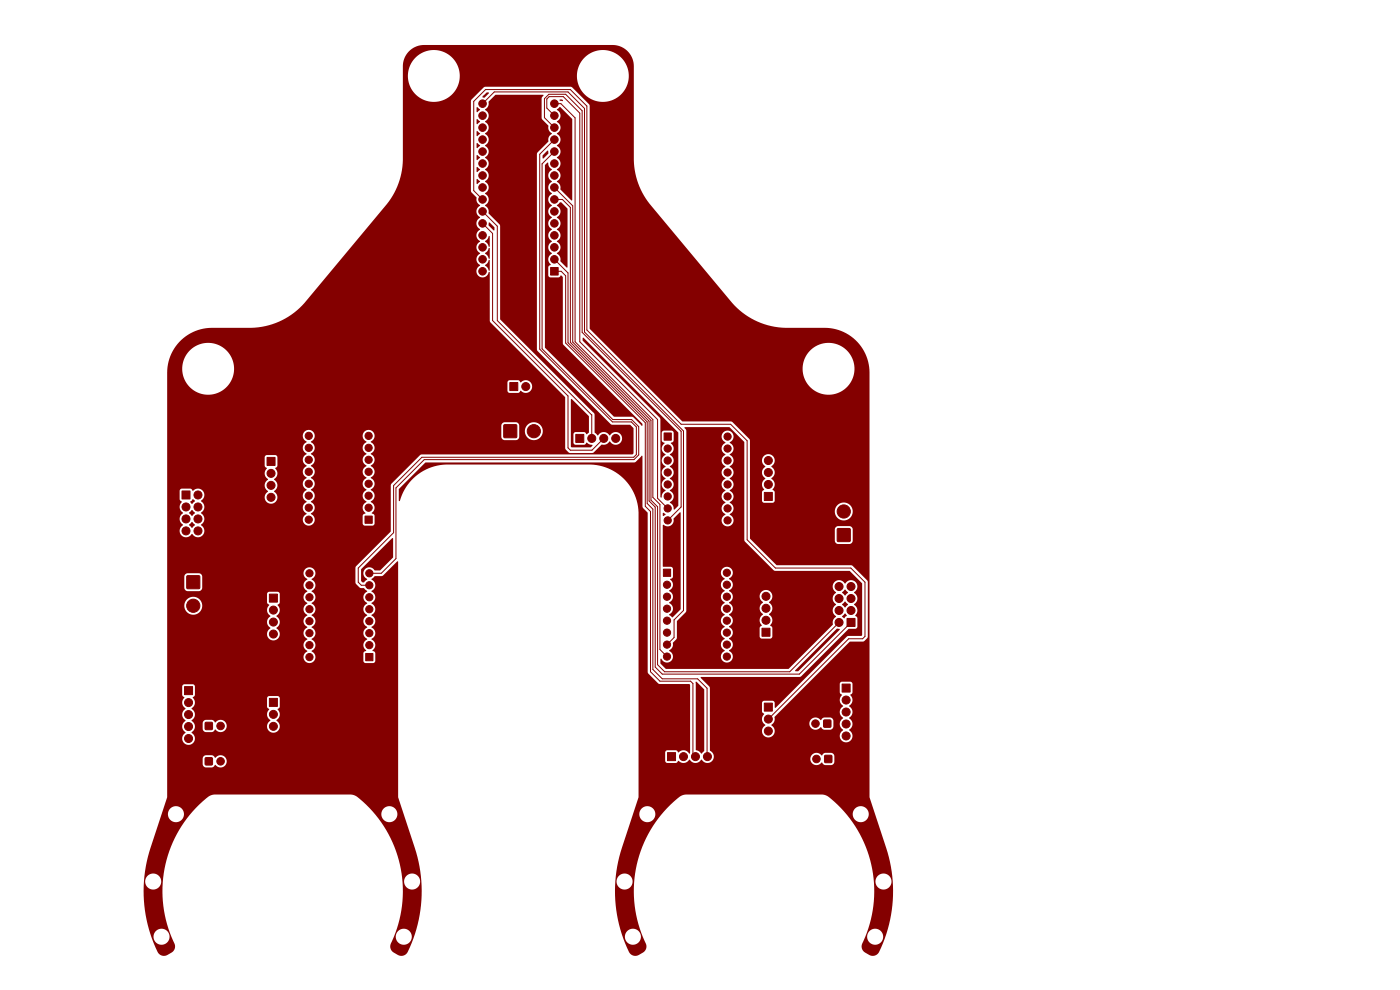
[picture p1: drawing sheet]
<svg xmlns="http://www.w3.org/2000/svg" width="297mm" height="210mm" viewBox="0 0 297 210" stroke-linecap="round" stroke-linejoin="round" font-family="sans-serif">
<g fill="#840000" stroke="#840000" stroke-width=".21">
<path d="M141.6 159.7h1.7v1.7h-1.7z"/>
<path d="M179.7 131.2h1.7v1.7h-1.7z"/>
<path d="M43.6 153.3h1.4v1.4h-1.4z"/>
<path d="M57.1 126h1.7v1.7h-1.7z"/>
<path d="M39.7 122.2h2.6v2.6h-2.6z"/>
<path d="M122.1 92.2h1.8v1.7h-1.8z"/>
<path d="M175 160.3h1.4v1.4h-1.4z"/>
<path d="M77.4 109.5h1.6v1.5h-1.6z"/>
<path d="M108.1 81.2h1.7v1.7h-1.7z"/>
<path d="M106.9 90.1h2.7v2.7h-2.7z"/>
<path d="M56.7 97h1.7v1.7h-1.7z"/>
<path d="M77.6 138.6h1.5v1.6h-1.5z"/>
<path d="M174.8 152.8h1.4v1.4h-1.4z"/>
<path d="M57.1 148.2h1.7v1.7h-1.7z"/>
<path d="M178.7 145.1h1.6v1.7h-1.6z"/>
<path d="M177.7 112.2h2.6v2.6h-2.6z"/>
<path d="M140.7 120.7h1.6v1.6h-1.6z"/>
<path d="M162.1 104.5h1.7v1.7h-1.7z"/>
<path d="M161.6 133.3h1.7v1.7h-1.7z"/>
<path d="M38.6 104.2h1.7v1.7h-1.7z"/>
<path d="M116.8 56.8h1.6v1.6h-1.6z"/>
<path d="M162.1 149.2h1.7v1.7h-1.7z"/>
<path d="M140.9 91.8h1.5v1.6h-1.5z"/>
<path d="M43.6 160.8h1.4v1.4h-1.4z"/>
<path d="M39.1 145.7h1.7v1.7h-1.7z"/>
<circle cx="145" cy="160.5" r=".85"/>
<circle cx="147.5" cy="160.5" r=".85"/>
<circle cx="150.1" cy="160.5" r=".85"/>
<circle cx="178" cy="132" r=".85"/>
<circle cx="180.5" cy="129.5" r=".85"/>
<circle cx="178" cy="129.5" r=".85"/>
<circle cx="180.5" cy="127" r=".85"/>
<circle cx="178" cy="127" r=".85"/>
<circle cx="180.5" cy="124.4" r=".85"/>
<circle cx="178" cy="124.4" r=".85"/>
<circle cx="46.8" cy="154" r=".8"/>
<circle cx="58" cy="129.4" r=".85"/>
<circle cx="58" cy="132" r=".85"/>
<circle cx="58" cy="134.5" r=".85"/>
<circle cx="41" cy="128.5" r="1.4"/>
<circle cx="125.5" cy="93" r=".85"/>
<circle cx="128.1" cy="93" r=".85"/>
<circle cx="130.6" cy="93" r=".85"/>
<circle cx="173.2" cy="161" r=".8"/>
<circle cx="78.2" cy="107.7" r=".77"/>
<circle cx="78.2" cy="105.2" r=".77"/>
<circle cx="78.2" cy="102.6" r=".77"/>
<circle cx="78.2" cy="100.1" r=".77"/>
<circle cx="78.2" cy="97.5" r=".77"/>
<circle cx="78.2" cy="95" r=".77"/>
<circle cx="78.2" cy="92.5" r=".77"/>
<circle cx="65.5" cy="92.5" r=".77"/>
<circle cx="65.5" cy="95" r=".77"/>
<circle cx="65.5" cy="97.5" r=".77"/>
<circle cx="65.5" cy="100.1" r=".77"/>
<circle cx="65.5" cy="102.6" r=".77"/>
<circle cx="65.5" cy="105.2" r=".77"/>
<circle cx="65.5" cy="107.7" r=".77"/>
<circle cx="65.5" cy="110.2" r=".77"/>
<circle cx="111.5" cy="82" r=".85"/>
<circle cx="113.2" cy="91.5" r="1.4"/>
<circle cx="57.5" cy="100.4" r=".85"/>
<circle cx="57.5" cy="103" r=".85"/>
<circle cx="57.5" cy="105.5" r=".85"/>
<circle cx="78.3" cy="136.8" r=".76"/>
<circle cx="78.3" cy="134.3" r=".76"/>
<circle cx="78.3" cy="131.8" r=".76"/>
<circle cx="78.3" cy="129.2" r=".76"/>
<circle cx="78.3" cy="126.7" r=".76"/>
<circle cx="78.3" cy="124.1" r=".76"/>
<circle cx="78.3" cy="121.6" r=".76"/>
<circle cx="65.6" cy="121.6" r=".76"/>
<circle cx="65.6" cy="124.1" r=".76"/>
<circle cx="65.6" cy="126.7" r=".76"/>
<circle cx="65.6" cy="129.2" r=".76"/>
<circle cx="65.6" cy="131.8" r=".76"/>
<circle cx="65.6" cy="134.3" r=".76"/>
<circle cx="65.6" cy="136.8" r=".76"/>
<circle cx="65.6" cy="139.4" r=".76"/>
<circle cx="173" cy="153.5" r=".8"/>
<circle cx="58" cy="151.5" r=".85"/>
<circle cx="58" cy="154.1" r=".85"/>
<circle cx="179.5" cy="148.5" r=".85"/>
<circle cx="179.5" cy="151" r=".85"/>
<circle cx="179.5" cy="153.6" r=".85"/>
<circle cx="179.5" cy="156.1" r=".85"/>
<circle cx="179" cy="108.5" r="1.4"/>
<circle cx="141.5" cy="124" r=".76"/>
<circle cx="141.5" cy="126.6" r=".76"/>
<circle cx="141.5" cy="129.1" r=".76"/>
<circle cx="141.5" cy="131.7" r=".76"/>
<circle cx="141.5" cy="134.2" r=".76"/>
<circle cx="141.5" cy="136.7" r=".76"/>
<circle cx="141.5" cy="139.3" r=".76"/>
<circle cx="154.2" cy="139.3" r=".76"/>
<circle cx="154.2" cy="136.7" r=".76"/>
<circle cx="154.2" cy="134.2" r=".76"/>
<circle cx="154.2" cy="131.7" r=".76"/>
<circle cx="154.2" cy="129.1" r=".76"/>
<circle cx="154.2" cy="126.6" r=".76"/>
<circle cx="154.2" cy="124" r=".76"/>
<circle cx="154.2" cy="121.5" r=".76"/>
<circle cx="163" cy="102.8" r=".85"/>
<circle cx="163" cy="100.2" r=".85"/>
<circle cx="163" cy="97.7" r=".85"/>
<circle cx="162.5" cy="131.6" r=".85"/>
<circle cx="162.5" cy="129" r=".85"/>
<circle cx="162.5" cy="126.5" r=".85"/>
<circle cx="42" cy="105" r=".85"/>
<circle cx="39.5" cy="107.5" r=".85"/>
<circle cx="42" cy="107.5" r=".85"/>
<circle cx="39.5" cy="110.1" r=".85"/>
<circle cx="42" cy="110.1" r=".85"/>
<circle cx="39.5" cy="112.6" r=".85"/>
<circle cx="42" cy="112.6" r=".85"/>
<circle cx="117.6" cy="55" r=".8"/>
<circle cx="117.6" cy="52.5" r=".8"/>
<circle cx="117.6" cy="49.9" r=".8"/>
<circle cx="117.6" cy="47.4" r=".8"/>
<circle cx="117.6" cy="44.8" r=".8"/>
<circle cx="117.6" cy="42.3" r=".8"/>
<circle cx="117.6" cy="39.8" r=".8"/>
<circle cx="117.6" cy="37.2" r=".8"/>
<circle cx="117.6" cy="34.7" r=".8"/>
<circle cx="117.6" cy="32.1" r=".8"/>
<circle cx="117.6" cy="29.6" r=".8"/>
<circle cx="117.6" cy="27.1" r=".8"/>
<circle cx="117.6" cy="24.5" r=".8"/>
<circle cx="117.6" cy="22" r=".8"/>
<circle cx="102.4" cy="22" r=".8"/>
<circle cx="102.4" cy="24.5" r=".8"/>
<circle cx="102.4" cy="27.1" r=".8"/>
<circle cx="102.4" cy="29.6" r=".8"/>
<circle cx="102.4" cy="32.1" r=".8"/>
<circle cx="102.4" cy="34.7" r=".8"/>
<circle cx="102.4" cy="37.2" r=".8"/>
<circle cx="102.4" cy="39.8" r=".8"/>
<circle cx="102.4" cy="42.3" r=".8"/>
<circle cx="102.4" cy="44.8" r=".8"/>
<circle cx="102.4" cy="47.4" r=".8"/>
<circle cx="102.4" cy="49.9" r=".8"/>
<circle cx="102.4" cy="52.5" r=".8"/>
<circle cx="102.4" cy="55" r=".8"/>
<circle cx="102.4" cy="57.5" r=".8"/>
<circle cx="163" cy="152.5" r=".85"/>
<circle cx="163" cy="155.1" r=".85"/>
<circle cx="141.6" cy="95.1" r=".77"/>
<circle cx="141.6" cy="97.7" r=".77"/>
<circle cx="141.6" cy="100.2" r=".77"/>
<circle cx="141.6" cy="102.8" r=".77"/>
<circle cx="141.6" cy="105.3" r=".77"/>
<circle cx="141.6" cy="107.8" r=".77"/>
<circle cx="141.6" cy="110.4" r=".77"/>
<circle cx="154.3" cy="110.4" r=".77"/>
<circle cx="154.3" cy="107.8" r=".77"/>
<circle cx="154.3" cy="105.3" r=".77"/>
<circle cx="154.3" cy="102.8" r=".77"/>
<circle cx="154.3" cy="100.2" r=".77"/>
<circle cx="154.3" cy="97.7" r=".77"/>
<circle cx="154.3" cy="95.1" r=".77"/>
<circle cx="154.3" cy="92.6" r=".77"/>
<circle cx="46.8" cy="161.5" r=".8"/>
<circle cx="40" cy="149" r=".85"/>
<circle cx="40" cy="151.6" r=".85"/>
<circle cx="40" cy="154.1" r=".85"/>
<circle cx="40" cy="156.7" r=".85"/>
</g>
<g fill="none" stroke="#840000" stroke-width=".21">
<path d="M102.4 22l2.5-2.5h15.6l3.5 3.5v47.4l21 21v38.1l-2 2v3.7l-1.5 1.5M117.6 39.8l3.9 3.9v28.9l16.6 16.6v16.9l1.4 1.4v33.5l1.5 1.5h26.5l10.5-10.5M117.6 24.5l-1.6-1.6v-1.9l.5-.5h3l3.5 3.5v48.5l16.5 16.5v16.7l2.1 2.2M117.6 22h1.4l3 3v47.5l16.5 16.5v16.5l1.5 1.5v30.8l1.5 1.5M117.6 27.1l-2.1-2.1v-4.1l.9-.9h3.6l3.5 3.5v47l21 21v16l-2.9 2.9M117.6 32.2l-2.6 2.6v39.2l15 15h4l1.5 1.5v6l-1 1h-44.5l-6 6v15l-3.1 3.1h-2.6M117.6 29.6l-3.1 3.1v41.4l15.4 15.4h4l1.1 1.1v5.8l-.6 .6h-44.9l-6 6v10l-7.5 7.5v3l.7 .7h1.6M102.4 44.9l3.1 3.1v20l20 20v5M102.4 42.3l-1.9-1.9v-18.9l2.5-2.5h18l3.5 3.5v47.5l20 20h10.5l3.5 3.5v21l6 6h16l3 3v11.5l-.5 .5h-3l-17 17M102.4 47.4l2.1 2.1v18.5l16 16v11l.5 .5h4.6l2.5-2.5M117.6 55l2.9 2.9v14.8l16.8 16.8v17.3l1.2 1.2v34l2 2h7.5l2 2 .1 14.5M117.6 57.6h1.4l1 .9v14.3l16.9 16.9v17.7l1.1 1.1v34l2 2h6.5l.5 .5v15l.5 .5"/>
<path d="M117.6 42.3h1.7l1.7 1.7v28.6l16.7 16.7v17l1.3 1.3v33.9l1.5 1.5h29.1l10.9-11"/>
</g>
<g fill="#840000">
<path d="M102.7 20.2l.6-.6 .4 .1-.9 1h-.4v-.2z"/>
<path d="M118.7 21.2l.6-.1 .1 .3h-.6z"/>
<path d="M101.1 22.8l.2-.1 .5 .6-.5 .5-.2-.1z"/>
<path d="M101.1 25.3h.2l.5 .5-.5 .5h-.2z"/>
<path d="M101.1 27.8h.2l.5 .5-.5 .6-.2-.1z"/>
<path d="M101.1 30.4h.2l.5 .5-.5 .5-.2-.1z"/>
<path d="M115.1 32.9l1-.9h.2v.6l-1 1-.2-.1z"/>
<path d="M101.1 32.9h.2l.5 .5-.5 .6-.2-.1z"/>
<path d="M101.1 35.5l.2-.1 .5 .6-.5 .5-.2-.1z"/>
<path d="M101.1 38h.2l.5 .5-.5 .5h-.2z"/>
<path d="M118.2 23.2l.7-.5 2.5 2.6v17.2h-.2l-2.3-2.3a1.62 1.62 0 0 0-.8-1.7 1.42 1.42 0 0 0 .8-1.3 1.42 1.42 0 0 0-.8-1.2 1.42 1.42 0 0 0 .8-1.3 1.42 1.42 0 0 0-.8-1.3 1.42 1.42 0 0 0 .8-1.3 1.42 1.42 0 0 0-.8-1.2 1.42 1.42 0 0 0 .8-1.3 1.42 1.42 0 0 0-.8-1.3 1.42 1.42 0 0 0 .8-1.2 1.42 1.42 0 0 0-.8-1.3 1.42 1.42 0 0 0 .8-1.3 1.42 1.42 0 0 0-.8-1.2z"/>
<path d="M103.7 47.2h.2l1 1-.1 .7-1.1-1.1z"/>
<path d="M103.7 50.1l.2 .1v2l-.1 .2-.4-.8-.5-.4 .6-.6z"/>
<path d="M103.7 52.6l.2 .1v2.1l-.1 .1-.4-.7-.5-.5 .6-.5z"/>
<path d="M118.2 43.5l.6-.6h.3l1.3 1.4v12.4h-.2l-1.3-1.2a1.62 1.62 0 0 0-.8-1.8 1.42 1.42 0 0 0 .8-1.2 1.42 1.42 0 0 0-.8-1.3 1.42 1.42 0 0 0 .8-1.3 1.42 1.42 0 0 0-.8-1.2 1.42 1.42 0 0 0 .8-1.3 1.42 1.42 0 0 0-.8-1.3 1.42 1.42 0 0 0 .8-1.3 1.42 1.42 0 0 0-.8-1.2z"/>
<path d="M103.7 55.2h.2v2.1l-.1 .1-.4-.7-.5-.4 .6-.6z"/>
<path d="M115.6 35l.5-.5 .2 .1a1.6 1.6 0 0 0 .8 1.4 1.42 1.42 0 0 0-.8 1.2 1.42 1.42 0 0 0 .8 1.3 1.42 1.42 0 0 0-.8 1.3 1.42 1.42 0 0 0 .8 1.2 1.42 1.42 0 0 0-.8 1.3 1.42 1.42 0 0 0 .8 1.3 1.42 1.42 0 0 0-.8 1.3 1.42 1.42 0 0 0 .8 1.2 1.42 1.42 0 0 0-.8 1.3 1.42 1.42 0 0 0 .8 1.3 1.42 1.42 0 0 0-.8 1.2 1.42 1.42 0 0 0 .8 1.3 1.42 1.42 0 0 0-.8 1.3 1.42 1.42 0 0 0 .8 1.2 1.44 1.44 0 0 0-.3 2.5l-.5 .4v1.8l.2 .3 .3 .2 1.7-.1 .5-.4 .4 .4v14.2l16.9 16.9-.1 .4-2-1.9h-4l-14.6-14.7z"/>
<path d="M121.1 84.7h.2l3.6 3.6v3.5l-.4 .3-.5-.4h-2.1l-.3 .4 .1 2 .3 .2 1.9 .1 .6-.5 .5 .4 .7 .1-.4 .5h-4l-.2-.2z"/>
<path d="M123.6 71.7h.2l20.1 20.1v15.4l-.8 .9-.2-.2a1.48 1.48 0 0 0-.8-1.3 1.39 1.39 0 0 0 .8-1.3 1.39 1.39 0 0 0-.8-1.3 1.39 1.39 0 0 0 .8-1.2 1.39 1.39 0 0 0-.8-1.3 1.39 1.39 0 0 0 .8-1.3 1.39 1.39 0 0 0-.8-1.2 1.39 1.39 0 0 0 .8-1.3 1.39 1.39 0 0 0-.8-1.3 1.41 1.41 0 0 0 .2-2.4l.5-.3 .1-.3v-1.7l-.4-.4-1.7 .1-.4 .2v1.9l.1 .2 .5 .2a1.45 1.45 0 0 0 .2 2.5 1.39 1.39 0 0 0-.8 1.3 1.39 1.39 0 0 0 .8 1.3 1.39 1.39 0 0 0-.8 1.2 1.39 1.39 0 0 0 .8 1.3 1.39 1.39 0 0 0-.8 1.3 1.39 1.39 0 0 0 .8 1.2 1.87 1.87 0 0 0-.9 1.6l-.2-.2v-16.6l-16.5-16.5z"/>
<path d="M140.7 108.8l.5 .3-.4 .4-.2-.1z"/>
<path d="M83.2 114.2h.2v4.1l-2.7 2.7h-1.2a1.32 1.32 0 0 0-2.1-.2 1.32 1.32 0 0 0 .5 2.1l-.7 .6h-.3l-.3-.2v-2.6z"/>
<path d="M178.7 125.6l.6-.5 .6 .6-.6 .6z"/>
<path d="M179.2 127.6h.1l.6 .6-.6 .7-.7-.7z"/>
<path d="M140.6 111.4l.1-.1a1.36 1.36 0 0 0 1.6 .2 1.36 1.36 0 0 0 .6-1.5l1.3-1.3h.2v20.5l-1.7 1.8-.8-.6a1.39 1.39 0 0 0 .9-1.3 1.39 1.39 0 0 0-.9-1.3 1.39 1.39 0 0 0 .9-1.2 1.39 1.39 0 0 0-.9-1.3 1.41 1.41 0 0 0 .3-2.4l.4-.3 .2-.2-.1-1.9-.3-.3h-1.7l-.1-.1z"/>
<path d="M179.2 130.2h.2l.3 .4-.6 .6-.5-.4z"/>
<path d="M177.5 133.4h.5l.2 .1-8.8 8.9h-.7v-.2z"/>
<path d="M147.6 144.6h.2l1.6 1.7v13l-.6 .6-.6-.6-.6-.3z"/>
<path d="M86.8 10.9a4.5 4.5 0 0 1 3.2-1.4h40a4.5 4.5 0 0 1 4.5 4.5v19.7a15.4 15.4 0 0 0 3.5 9.8l17 20.4a15.5 15.5 0 0 0 12.1 5.6h7.9a9.5 9.5 0 0 1 9.5 9.5v90.1l3.5 10.7a29 29 0 0 1-1.8 22.5 1.5 1.5 0 0 1-1.9 .2l-.8-.4a1.5 1.5 0 0 1-.5-2l.6-1.5h.4a1.7 1.7 0 0 0 2.3 1.7 1.7 1.7 0 0 0 .4-2.9 1.7 1.7 0 0 0-2.7 1v.2h-.4a25.4 25.4 0 0 0 1.8-11.7h.3v.2a1.7 1.7 0 0 0 2.6 1.4 1.7 1.7 0 0 0 0-3 1.7 1.7 0 0 0-2.6 1.4h-.3l-.1-.6a25.5 25.5 0 0 0-5.8-13.7h1.4v.2a1.7 1.7 0 0 0 2.6 1.4 1.7 1.7 0 0 0 0-2.9 1.7 1.7 0 0 0-2.6 1.3h-1.4l-3.3-3.2-.7-.6-.8-.2-29.2-.1a2.76 2.76 0 0 0-1.8 .9 25.7 25.7 0 0 0-6.6 31.2 1.5 1.5 0 0 1-.8 1.5l-.8 .5a1.5 1.5 0 0 1-2.1-.7l-1.3-3.3h.5v.2a1.7 1.7 0 0 0 2.6 1.4 1.7 1.7 0 0 0 0-2.9 1.7 1.7 0 0 0-2.6 1.3h-.5l-.3-.6a29.4 29.4 0 0 1-1.3-11.1h.3v.2a1.7 1.7 0 0 0 2.6 1.4 1.7 1.7 0 0 0 0-3 1.7 1.7 0 0 0-2.6 1.4h-.3a29.9 29.9 0 0 1 1.4-7.1l2.4-7.2h1.3v.2a1.7 1.7 0 0 0 2.6 1.4 1.7 1.7 0 0 0 0-2.9 1.7 1.7 0 0 0-2.6 1.3h-1.3l1.2-3.6v-60a10.5 10.5 0 0 0-10.5-10.5h-30a10.5 10.5 0 0 0-10.2 7.7h-.2v-2.5l5.7-5.6h44.3l1.6-1.4 .1 10.8 1.1 1.3v33.8l.1 .3 2.3 2.2h6.4l.2 .2-.1 14.6a1.6 1.6 0 0 0-2-.6l-.4 .3-.5-.4-1.8-.1-.5 .4v2l.3 .3h2l.5-.4a1.49 1.49 0 0 0 2.4-.3 1.48 1.48 0 0 0 2.5 0 1.4 1.4 0 0 0 1.4 .7 1.4 1.4 0 0 0 1.2-.9h20.5v.2a1.36 1.36 0 0 0 1 1.2 1.36 1.36 0 0 0 1.5-.6l.6 .6 1.6-.1 .4-.5v-1.3l-.3-.5-.4-.2h-1.3l-.6 .6a1.36 1.36 0 0 0-1.5-.6 1.36 1.36 0 0 0-1 1.2l-20.5-.1a1.53 1.53 0 0 0-.8-1.6v-13.3l-.1-.3-1.8-1.8v-.2h21.1l10.2-10.2h1.4l.3-.2 .2-.3v-1.8l-.5-.4a1.58 1.58 0 0 0-.2-2.5 1.48 1.48 0 0 0 0-2.5 1.4 1.4 0 0 0 .3-2.2 1.4 1.4 0 0 0-2.2 .3 1.4 1.4 0 0 0-2.3-.3 1.4 1.4 0 0 0 .4 2.2 1.48 1.48 0 0 0 0 2.5 1.48 1.48 0 0 0 0 2.6l-.1 .1a1.53 1.53 0 0 0-.6 1.6l-9.4 9.4h-26l-1.2-1.2v-.9l.2-.1a1.3 1.3 0 0 0 2.1 .4 1.3 1.3 0 0 0-.5-2.1l.1-.1a1.4 1.4 0 0 0 .8-1.6l.8-1v-3.6l1.9-1.8 .1-.3v-8.2h7.3l.2 .8 .6 .6a1.35 1.35 0 0 0-.8 1.3 1.35 1.35 0 0 0 .9 1.2 1.39 1.39 0 0 0-.9 1.3 1.39 1.39 0 0 0 .9 1.3 1.39 1.39 0 0 0-.9 1.2 1.39 1.39 0 0 0 .9 1.3 1.39 1.39 0 0 0-.9 1.3 1.39 1.39 0 0 0 .9 1.2 1.39 1.39 0 0 0-.9 1.3 1.39 1.39 0 0 0 .9 1.3 1.39 1.39 0 0 0-.9 1.2 1.39 1.39 0 0 0 .9 1.3 1.27 1.27 0 0 0-.8 1.9 1.27 1.27 0 0 0 2 .3 1.27 1.27 0 0 0-.1-2l-.3-.2a1.39 1.39 0 0 0 .9-1.3 1.39 1.39 0 0 0-.9-1.2 1.39 1.39 0 0 0 .9-1.3 1.39 1.39 0 0 0-.9-1.3 1.39 1.39 0 0 0 .9-1.2 1.39 1.39 0 0 0-.9-1.3 1.39 1.39 0 0 0 .9-1.3 1.39 1.39 0 0 0-.9-1.3l.3-.1a1.26 1.26 0 0 0 .6-1.3h5.6l.2 .8 .6 .6a1.48 1.48 0 0 0 0 2.5 1.52 1.52 0 0 0-.3 2.4l-.4 .5v2l.3 .3h1.9l.4-.4 .1-1.9-.5-.5a1.49 1.49 0 0 0-.3-2.4 1.48 1.48 0 0 0 0-2.5 1.37 1.37 0 0 0 .2-2.4 1.37 1.37 0 0 0-2.2 1h-5.6l-.3-.6-.6-.5a1.39 1.39 0 0 0 .9-1.3 1.39 1.39 0 0 0-.9-1.2 1.29 1.29 0 0 0 .4-2.3 1.29 1.29 0 0 0-2.1 .9h-7.3v-28.9h7.5l.2 .8 .6 .7a1.35 1.35 0 0 0-.8 1.2 1.35 1.35 0 0 0 .8 1.2 1.39 1.39 0 0 0-.8 1.3 1.39 1.39 0 0 0 .8 1.3 1.39 1.39 0 0 0-.8 1.2 1.39 1.39 0 0 0 .8 1.3 1.39 1.39 0 0 0-.8 1.3 1.39 1.39 0 0 0 .8 1.2 1.39 1.39 0 0 0-.8 1.3 1.39 1.39 0 0 0 .8 1.3 1.39 1.39 0 0 0-.8 1.3 1.39 1.39 0 0 0 .8 1.2 1.31 1.31 0 0 0-.6 2 1.31 1.31 0 0 0 2.1 0 1.31 1.31 0 0 0-.6-2 1.39 1.39 0 0 0 .8-1.3 1.39 1.39 0 0 0-.8-1.2 1.39 1.39 0 0 0 .8-1.3 1.39 1.39 0 0 0-.8-1.3 1.39 1.39 0 0 0 .8-1.2 1.39 1.39 0 0 0-.8-1.3 1.39 1.39 0 0 0 .8-1.3 1.39 1.39 0 0 0-.8-1.2 1.39 1.39 0 0 0 .8-1.3 1.39 1.39 0 0 0-.8-1.3 1.39 1.39 0 0 0 .8-1.3 1.39 1.39 0 0 0-.8-1.2 1.29 1.29 0 0 0 .4-2.3 1.29 1.29 0 0 0-2.1 .9h-7.5v-1.1l-.4-.7 9.5-.1 3.2 3.2v20.8l.1 .3 6.3 6.2h15.9l2.7 2.7v11l-.2 .1h-2.7l-.3 .1-15.1 15.1-.2-.1-.1-1-.2-.3-2-.1-.3 .2-.2 .3 .1 1.9 .4 .5a1.49 1.49 0 0 0 .3 2.3 1.39 1.39 0 0 0-.5 2.1 1.39 1.39 0 0 0 2.2 0 1.39 1.39 0 0 0-.5-2.1l.4-.4h7.7a1.35 1.35 0 0 0 .9 1.3 1.35 1.35 0 0 0 1.6-.5l.6 .6 1.6-.1 .4-.5v-1.3l-.2-.4-.5-.3h-1.3l-.7 .5a1.31 1.31 0 0 0-1.4-.5 1.31 1.31 0 0 0-1 1.2h-7.7l.3-.5v-.8l7-7h6.8l.1 1.8 .4 .5a1.49 1.49 0 0 0 .3 2.4 1.48 1.48 0 0 0 0 2.5 1.48 1.48 0 0 0 0 2.6 1.39 1.39 0 0 0-.5 2.1 1.39 1.39 0 0 0 2.2 0 1.39 1.39 0 0 0-.5-2.2 1.48 1.48 0 0 0 0-2.5 1.48 1.48 0 0 0 0-2.5 1.52 1.52 0 0 0 .3-2.4l.5-.5-.1-1.9-.3-.4h-2l-.4 .5h-6.8l9-9h2.8l1-.9v-11.8l-.1-.3-3.1-3.1-.3-.1h-15.9l-5.6-5.7v-1.9h18v2.4l.3 .5 .4 .2 2.7-.1 .4-.5v-2.5l-.2-.4-.4-.3h-2.6l-.4 .3-.2 .4h-18v-3.9h18a1.9 1.9 0 0 0 2.7 1.8 1.9 1.9 0 0 0 .4-3.2 1.9 1.9 0 0 0-3.1 1.1v.3h-18v-10.8h2.5l.2 .8 .6 .6a1.48 1.48 0 0 0 0 2.5 1.52 1.52 0 0 0-.3 2.4l-.5 .5 .1 1.9 .4 .4h1.9l.3-.3v-2l-.4-.5a1.58 1.58 0 0 0-.3-2.4 1.48 1.48 0 0 0 0-2.5 1.37 1.37 0 0 0 .2-2.4 1.37 1.37 0 0 0-2.2 1h-2.5v-4.3l-3.7-3.8-.3-.1h-10.4l-11.3-11.4h36.9a5.5 5.5 0 0 0 7.9 5.2 5.5 5.5 0 0 0 .7-9.5 5.5 5.5 0 0 0-8.6 3.9v.4h-36.9l-8.3-8.2v-47.4l-.1-.3-3.8-3.7h-18.3l-.3 .1-2.6 2.6-.1 .3v19.1l1.2 1.4a1.62 1.62 0 0 0 .7 1.7 1.42 1.42 0 0 0-.7 1.3 1.42 1.42 0 0 0 .7 1.2 1.42 1.42 0 0 0-.7 1.3 1.42 1.42 0 0 0 .7 1.3 1.42 1.42 0 0 0-.7 1.2 1.42 1.42 0 0 0 .7 1.3 1.42 1.42 0 0 0-.7 1.3 1.42 1.42 0 0 0 .7 1.2 1.42 1.42 0 0 0-.7 1.3 1.42 1.42 0 0 0 .7 1.3 1.35 1.35 0 0 0-.2 2.3 1.35 1.35 0 0 0 2.1-.9l.2 .1v10.3l.1 .3 15.9 15.9v10.8l.1 .3 .9 .7h4.8l.2-.1 1.7-1.7a1.96 1.96 0 0 0 1.8-.6 1.38 1.38 0 0 0 2.1 .2 1.38 1.38 0 0 0-.1-2.1 1.38 1.38 0 0 0-2.1 .6 1.48 1.48 0 0 0-2.5 0l-.7-.7v-3.8l-.1-.3-19.9-19.9v-19.8l-.1-.3-2.4-2.4a1.51 1.51 0 0 0-.7-1.6 1.42 1.42 0 0 0 .8-1.3 1.42 1.42 0 0 0-.8-1.3 1.42 1.42 0 0 0 .8-1.2 1.42 1.42 0 0 0-.8-1.3 1.42 1.42 0 0 0 .8-1.3 1.42 1.42 0 0 0-.8-1.2 1.42 1.42 0 0 0 .8-1.3 1.42 1.42 0 0 0-.8-1.3 1.42 1.42 0 0 0 .8-1.3 1.42 1.42 0 0 0-.8-1.2 1.42 1.42 0 0 0 .8-1.3 1.42 1.42 0 0 0-.8-1.3 1.42 1.42 0 0 0 .8-1.2 1.42 1.42 0 0 0-.8-1.3 1.42 1.42 0 0 0 .8-1.3 1.42 1.42 0 0 0-.8-1.2 1.59 1.59 0 0 0 .8-1.8l1.4-1.4h10.2l-.4 .8v4.1l1.4 1.6a1.62 1.62 0 0 0 .8 1.7l-.1 .2a1.47 1.47 0 0 0-.7 1.6l-2.3 2.3-.1 .2v41.7l15.7 15.7 .3 .1h3.7l.8 .7v5.4l-.3 .2h-44.8l-6.4 6.4v10l-7.5 7.5v3.4l.9 .9 .9 .2 .7 .6a1.39 1.39 0 0 0-.8 1.3 1.39 1.39 0 0 0 .8 1.3 1.39 1.39 0 0 0-.8 1.2 1.39 1.39 0 0 0 .8 1.3 1.39 1.39 0 0 0-.8 1.3 1.39 1.39 0 0 0 .8 1.2 1.39 1.39 0 0 0-.8 1.3 1.39 1.39 0 0 0 .8 1.3 1.41 1.41 0 0 0-.2 2.4l-.5 .3-.1 .3v1.7l.4 .4 1.7-.1 .4-.2v-1.9l-.1-.2-.5-.2a1.44 1.44 0 0 0-.2-2.5 1.39 1.39 0 0 0 .8-1.3 1.39 1.39 0 0 0-.8-1.3 1.39 1.39 0 0 0 .8-1.2 1.39 1.39 0 0 0-.8-1.3 1.39 1.39 0 0 0 .8-1.3 1.39 1.39 0 0 0-.8-1.2 1.39 1.39 0 0 0 .8-1.3 1.39 1.39 0 0 0-.8-1.3 1.39 1.39 0 0 0 .8-1.3 1.39 1.39 0 0 0-.8-1.2l.7-.7 1.8-.1 3-3h.1l.1 50 3.5 10.7a29 29 0 0 1-1.8 22.5 1.5 1.5 0 0 1-1.8 .3l-.9-.5a1.5 1.5 0 0 1-.6-2l.7-1.5h.4a1.7 1.7 0 0 0 2.3 1.7 1.7 1.7 0 0 0 .4-2.9 1.7 1.7 0 0 0-2.7 1v.2h-.4a25.4 25.4 0 0 0 1.8-11.7h.3v.2a1.7 1.7 0 0 0 2.6 1.4 1.7 1.7 0 0 0 0-3 1.7 1.7 0 0 0-2.6 1.4h-.3l-.1-.6a25.5 25.5 0 0 0-5.8-13.7h1.4v.2a1.7 1.7 0 0 0 2.6 1.4 1.7 1.7 0 0 0 0-2.9 1.7 1.7 0 0 0-2.6 1.3h-1.4l-3.3-3.2-1-.7-.8-.2h-28.9l-1.1 .3a25.6 25.6 0 0 0-7.3 31.8 1.51 1.51 0 0 1-.8 1.5l-.7 .4a1.5 1.5 0 0 1-2.2-.6l-1.3-3.3h.5v.2a1.7 1.7 0 0 0 2.6 1.4 1.7 1.7 0 0 0 0-2.9 1.7 1.7 0 0 0-2.6 1.3h-.5l-.3-.6a29.4 29.4 0 0 1-1.3-11.1h.3v.2a1.7 1.7 0 0 0 2.6 1.4 1.7 1.7 0 0 0 0-3 1.7 1.7 0 0 0-2.6 1.4h-.3a29.5 29.5 0 0 1 1.4-7.1l2.4-7.2h1.3a1.7 1.7 0 0 0 2.4 1.7 1.7 1.7 0 0 0 .4-2.9 1.7 1.7 0 0 0-2.7 1l-.1 .2h-1.3l1.2-3.5v-8.2h7.5v1.3l.4 .5 1.6 .1 .6-.6a1.34 1.34 0 0 0 2.1 .3 1.34 1.34 0 0 0-.1-2 1.34 1.34 0 0 0-2 .3l-.6-.6h-1.3l-.4 .2-.3 .5h-7.5v-15.3h3.1l.1 1.9 .4 .5a1.49 1.49 0 0 0 .3 2.3 1.48 1.48 0 0 0 0 2.6 1.48 1.48 0 0 0 0 2.5 1.39 1.39 0 0 0-.5 2.1 1.39 1.39 0 0 0 2.2 0 1.39 1.39 0 0 0-.5-2.1l.2-.2a1.34 1.34 0 0 0 .3-1.8h1.9v1.2a.74 .74 0 0 0 .7 .7h1.3l.6-.5a1.72 1.72 0 0 0 1.9 .3 1.33 1.33 0 0 0 .2-2 1.33 1.33 0 0 0-2.1 .2l-.3-.4-.4-.2-1.5 .1-.4 .6h-1.9l-.5-.5a1.6 1.6 0 0 0 .3-2.4l-.3-.1a1.63 1.63 0 0 0 .4-2.2l15.6-.1 .1 1.9 .4 .5a1.49 1.49 0 0 0 .3 2.3 1.39 1.39 0 0 0-.5 2.1 1.39 1.39 0 0 0 2.2 0 1.39 1.39 0 0 0-.5-2.1 1.52 1.52 0 0 0 .3-2.4l.5-.5-.1-1.9-.3-.3h-2l-.4 .4h-15.6l-.1-.2 .5-.5-.1-1.9-.2-.3h-2.1l-.4 .4h-3.1v-17.2h3.6a1.9 1.9 0 0 0 2.7 1.8 1.9 1.9 0 0 0 .4-3.2 1.9 1.9 0 0 0-3.1 1.1v.3h-3.6v-2.4h21.1l.1 1.8 .4 .5a1.49 1.49 0 0 0 .3 2.4 1.48 1.48 0 0 0 0 2.5 1.39 1.39 0 0 0-.5 2.2 1.39 1.39 0 0 0 2.2-.1 1.39 1.39 0 0 0-.5-2.1 1.48 1.48 0 0 0 0-2.5 1.52 1.52 0 0 0 .3-2.4l.5-.5-.1-1.9-.4-.4h-1.9l-.4 .5h-21.1v-3.7h3.6v2.5l.2 .3 .4 .3h2.6l.4-.3 .2-.4v-2.5l-.4-.5-2.8-.1-.4 .3-.2 .4h-3.6v-.8h28.9a1.55 1.55 0 0 0 .8 1.4 1.39 1.39 0 0 0-.8 1.3 1.39 1.39 0 0 0 .8 1.2 1.39 1.39 0 0 0-.8 1.3 1.39 1.39 0 0 0 .8 1.3 1.39 1.39 0 0 0-.8 1.2 1.39 1.39 0 0 0 .8 1.3 1.39 1.39 0 0 0-.8 1.3 1.39 1.39 0 0 0 .8 1.2 1.39 1.39 0 0 0-.8 1.3 1.39 1.39 0 0 0 .8 1.3 1.39 1.39 0 0 0-.8 1.3 1.39 1.39 0 0 0 .8 1.2 1.31 1.31 0 0 0-.6 2 1.31 1.31 0 0 0 2.1 0 1.31 1.31 0 0 0-.6-2 1.39 1.39 0 0 0 .8-1.3 1.39 1.39 0 0 0-.8-1.2 1.39 1.39 0 0 0 .8-1.3 1.39 1.39 0 0 0-.8-1.3 1.39 1.39 0 0 0 .8-1.2 1.39 1.39 0 0 0-.8-1.3 1.39 1.39 0 0 0 .8-1.3 1.39 1.39 0 0 0-.8-1.2 1.39 1.39 0 0 0 .8-1.3 1.39 1.39 0 0 0-.8-1.3 1.39 1.39 0 0 0 .8-1.3 1.39 1.39 0 0 0-.8-1.2 1.29 1.29 0 0 0 .4-2.3 1.29 1.29 0 0 0-2.1 .9h-28.9v-17.4h2.6v1.9l.5 .4a1.57 1.57 0 0 0 .2 2.4 1.48 1.48 0 0 0 0 2.6 1.4 1.4 0 0 0-.3 2.2 1.4 1.4 0 0 0 2.2-.3 1.4 1.4 0 0 0 2.3 .3 1.4 1.4 0 0 0-.4-2.3 1.48 1.48 0 0 0 0-2.5 1.48 1.48 0 0 0 0-2.5 1.41 1.41 0 0 0 .4-2.2 1.41 1.41 0 0 0-2.1 0l-.5-.5-1.9 .1-.4 .4h-2.6v-7.1h20.6l.1 1.8 .4 .5a1.57 1.57 0 0 0 .3 2.4 1.48 1.48 0 0 0 0 2.5 1.39 1.39 0 0 0-.5 2.2 1.39 1.39 0 0 0 2.2-.1 1.39 1.39 0 0 0-.5-2.1 1.48 1.48 0 0 0 0-2.5 1.52 1.52 0 0 0 .3-2.4l.5-.5-.1-1.9-.4-.4h-1.9l-.4 .5h-20.6v-4.6h28.7l.2 .7 .6 .7a1.35 1.35 0 0 0-.8 1.2 1.35 1.35 0 0 0 .9 1.3 1.39 1.39 0 0 0-.9 1.2 1.39 1.39 0 0 0 .9 1.3 1.39 1.39 0 0 0-.9 1.3 1.39 1.39 0 0 0 .9 1.3 1.39 1.39 0 0 0-.9 1.2 1.39 1.39 0 0 0 .9 1.3 1.39 1.39 0 0 0-.9 1.3 1.39 1.39 0 0 0 .9 1.2 1.39 1.39 0 0 0-.9 1.3 1.39 1.39 0 0 0 .9 1.3 1.31 1.31 0 0 0-.6 2 1.31 1.31 0 0 0 2.1 0 1.31 1.31 0 0 0-.7-2 1.39 1.39 0 0 0 .9-1.3 1.39 1.39 0 0 0-.9-1.3 1.39 1.39 0 0 0 .9-1.2 1.39 1.39 0 0 0-.9-1.3 1.39 1.39 0 0 0 .9-1.3 1.39 1.39 0 0 0-.9-1.3 1.39 1.39 0 0 0 .9-1.2 1.39 1.39 0 0 0-.9-1.3 1.39 1.39 0 0 0 .9-1.3 1.39 1.39 0 0 0-.9-1.2 1.39 1.39 0 0 0 .9-1.3 1.39 1.39 0 0 0-.9-1.3l.3-.2a1.27 1.27 0 0 0 .6-1.1h10.1l.2 .7 .6 .7a1.35 1.35 0 0 0-.8 1.2 1.35 1.35 0 0 0 .9 1.3 1.39 1.39 0 0 0-.9 1.2 1.39 1.39 0 0 0 .9 1.3 1.39 1.39 0 0 0-.9 1.3 1.39 1.39 0 0 0 .9 1.3 1.39 1.39 0 0 0-.9 1.2 1.39 1.39 0 0 0 .9 1.3 1.39 1.39 0 0 0-.9 1.3 1.39 1.39 0 0 0 .9 1.2 1.41 1.41 0 0 0-.3 2.5l-.4 .2-.2 .3 .1 1.8 .3 .3h1.7l.5-.4v-1.7l-.2-.3-.4-.3a1.38 1.38 0 0 0-.3-2.4 1.39 1.39 0 0 0 .9-1.2 1.39 1.39 0 0 0-.9-1.3 1.39 1.39 0 0 0 .9-1.3 1.39 1.39 0 0 0-.9-1.3 1.39 1.39 0 0 0 .9-1.2 1.39 1.39 0 0 0-.9-1.3 1.39 1.39 0 0 0 .9-1.3 1.39 1.39 0 0 0-.9-1.2 1.39 1.39 0 0 0 .9-1.3 1.39 1.39 0 0 0-.9-1.3 1.29 1.29 0 0 0 .4-2.2 1.29 1.29 0 0 0-2.1 .9h-10.1l-.1-.2a1.27 1.27 0 0 0-1.3-1 1.27 1.27 0 0 0-1.2 1.2h-28.7v-2.1h70.8l.1 2.5 .2 .4 .4 .2 2.7-.1 .4-.5 .1-1.5h1.1v.3a1.9 1.9 0 0 0 2.9 1.5 1.9 1.9 0 0 0 0-3.3 1.9 1.9 0 0 0-2.9 1.5h-1.1l-.1-1.3-.6-.4h-2.6l-.4 .2-.2 .5h-70.8v-12.3h3.2v.4a5.5 5.5 0 0 0 4.1 5.2 5.5 5.5 0 0 0 6-2.5h58.8l.1 1.9 .2 .3h2.1l.4-.4a1.46 1.46 0 0 0 1.5 .4 1.46 1.46 0 0 0 1-1.2 1.42 1.42 0 0 0-.9-1.4 1.42 1.42 0 0 0-1.6 .4l-.5-.5-1.9 .1-.4 .4-58.7-.1a5.5 5.5 0 0 0-3.2-8 5.5 5.5 0 0 0-7 5h-3.2v-.1a9.5 9.5 0 0 1 9.5-8.4h7.9a15.5 15.5 0 0 0 11.9-5.5l17.1-20.5a15.4 15.4 0 0 0 3.6-9.8v-17.8h1a5.5 5.5 0 0 0 5.5 5.7 5.5 5.5 0 0 0 5.5-5.7h24.9a5.5 5.5 0 0 0 7.9 5.1 5.5 5.5 0 0 0 .8-9.4 5.5 5.5 0 0 0-8.7 3.9v.4h-24.9a5.5 5.5 0 0 0-5.5-5.3 5.5 5.5 0 0 0-5.5 5.3h-1v-1.9a4.5 4.5 0 0 1 1.3-3.1z"/>
<path d="M40.4 106.4l.5-.5 .5 .4-.7 .6-.3-.4z"/>
<path d="M40.1 108.7l.6-.5 .7 .6-.7 .6z"/>
<path d="M40.1 111.3l.6-.6 .7 .7-.7 .6z"/>
</g>
</svg>
